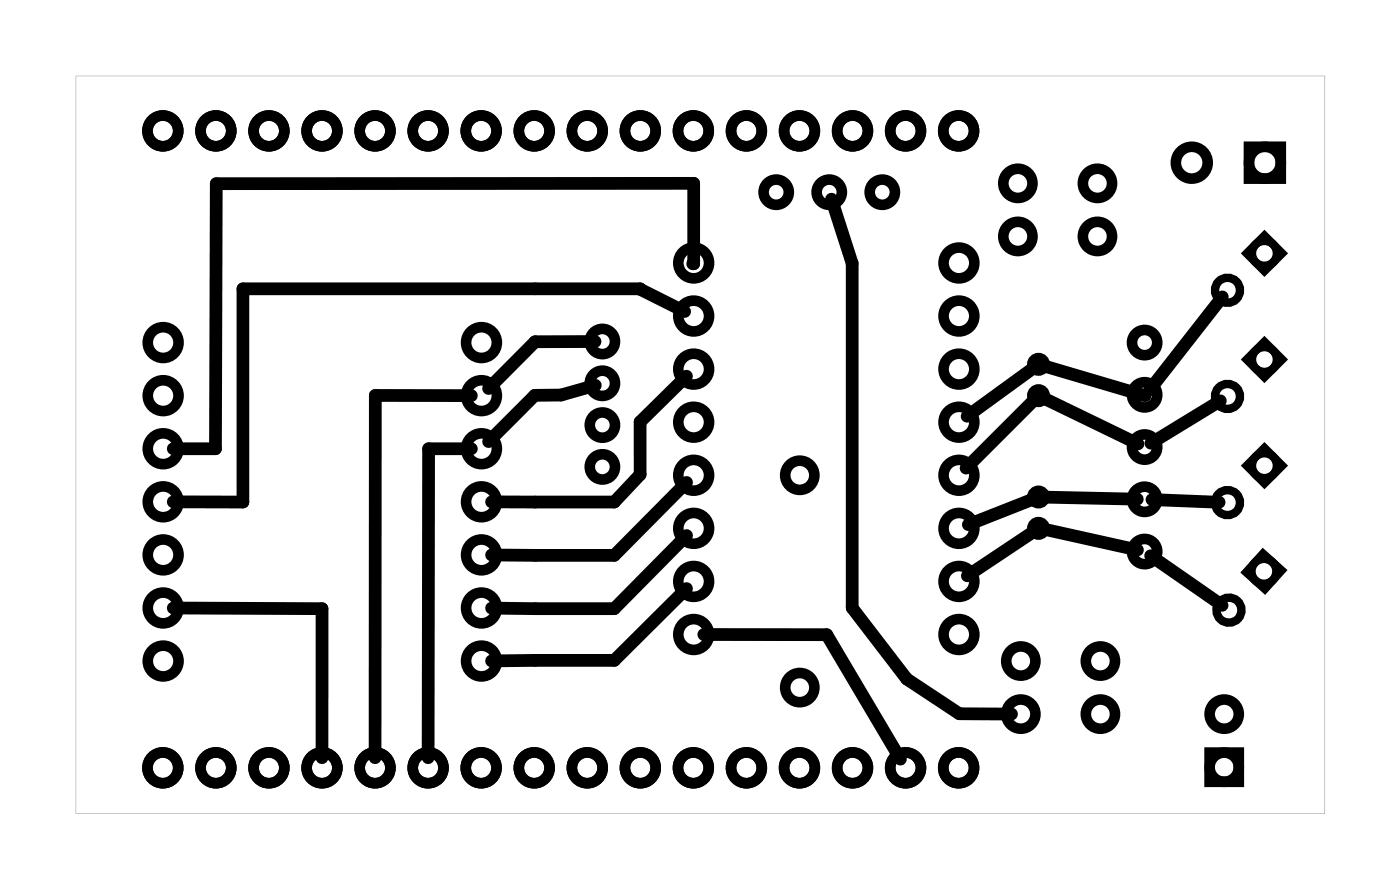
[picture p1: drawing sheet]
<svg xmlns="http://www.w3.org/2000/svg" width="67mm" height="43mm" viewBox="0 0 67 43" stroke-linecap="round" stroke-linejoin="round" font-family="sans-serif">
<g fill="#000">
<path d="M3.6 3.6v35.3h59.8v-35.3zM3.6 3.6h59.8v35.3h-59.8z"/>
<circle cx="33.2" cy="12.6" r=".3"/>
<circle cx="49.7" cy="25.3" r=".3"/>
</g>
<g fill="none" stroke="#000" stroke-width=".51">
<path d="M59.8 7h1.5v1.5h-1.5zM57.9 36h1.4v1.4h-1.4z"/>
<circle cx="7.8" cy="6.3" r=".74"/>
<circle cx="7.8" cy="16.4" r=".74"/>
<circle cx="7.8" cy="18.9" r=".74"/>
<circle cx="10.3" cy="6.3" r=".74"/>
<circle cx="12.9" cy="6.3" r=".74"/>
<circle cx="15.4" cy="6.3" r=".74"/>
<circle cx="18" cy="6.3" r=".74"/>
<circle cx="20.5" cy="6.3" r=".74"/>
<circle cx="23" cy="6.3" r=".74"/>
<circle cx="23.1" cy="16.4" r=".74"/>
<circle cx="23.1" cy="18.9" r=".74"/>
<circle cx="25.6" cy="6.3" r=".74"/>
<circle cx="28.1" cy="6.3" r=".74"/>
<circle cx="28.8" cy="18.3" r=".6"/>
<circle cx="28.8" cy="16.3" r=".6"/>
<circle cx="30.7" cy="6.3" r=".74"/>
<circle cx="33.2" cy="6.3" r=".74"/>
<circle cx="33.2" cy="17.7" r=".74"/>
<circle cx="33.2" cy="12.6" r=".74"/>
<circle cx="33.2" cy="15.1" r=".74"/>
<circle cx="35.7" cy="6.3" r=".74"/>
<circle cx="37.2" cy="9.2" r=".6"/>
<circle cx="38.3" cy="6.3" r=".74"/>
<circle cx="39.7" cy="9.2" r=".6"/>
<circle cx="40.8" cy="6.3" r=".74"/>
<circle cx="42.2" cy="9.2" r=".6"/>
<circle cx="43.4" cy="6.3" r=".74"/>
<circle cx="45.9" cy="6.3" r=".74"/>
<circle cx="45.9" cy="17.7" r=".74"/>
<circle cx="45.9" cy="12.6" r=".74"/>
<circle cx="45.9" cy="15.1" r=".74"/>
<circle cx="48.7" cy="11.3" r=".7"/>
<circle cx="48.7" cy="8.8" r=".7"/>
<circle cx="52.5" cy="11.3" r=".7"/>
<circle cx="52.5" cy="8.8" r=".7"/>
<circle cx="54.8" cy="16.4" r=".6"/>
<circle cx="54.8" cy="18.9" r=".6"/>
<circle cx="57.1" cy="7.8" r=".76"/>
<circle cx="60.6" cy="7.8" r=".76"/>
<circle cx="7.8" cy="36.7" r=".74"/>
<circle cx="7.8" cy="29.1" r=".74"/>
<circle cx="7.8" cy="31.6" r=".74"/>
<circle cx="7.8" cy="26.6" r=".74"/>
<circle cx="7.8" cy="21.5" r=".74"/>
<circle cx="7.8" cy="24" r=".74"/>
<circle cx="10.3" cy="36.7" r=".74"/>
<circle cx="12.9" cy="36.7" r=".74"/>
<circle cx="15.4" cy="36.7" r=".74"/>
<circle cx="18" cy="36.7" r=".74"/>
<circle cx="20.5" cy="36.7" r=".74"/>
<circle cx="23" cy="36.7" r=".74"/>
<circle cx="23.1" cy="29.1" r=".74"/>
<circle cx="23.1" cy="31.6" r=".74"/>
<circle cx="23.1" cy="26.6" r=".74"/>
<circle cx="23.1" cy="21.5" r=".74"/>
<circle cx="23.1" cy="24" r=".74"/>
<circle cx="25.6" cy="36.7" r=".74"/>
<circle cx="28.1" cy="36.7" r=".74"/>
<circle cx="28.8" cy="22.3" r=".6"/>
<circle cx="28.8" cy="20.3" r=".6"/>
<circle cx="30.7" cy="36.7" r=".74"/>
<circle cx="33.2" cy="36.7" r=".74"/>
<circle cx="33.2" cy="27.8" r=".74"/>
<circle cx="33.2" cy="25.3" r=".74"/>
<circle cx="33.2" cy="22.7" r=".74"/>
<circle cx="33.2" cy="30.4" r=".74"/>
<circle cx="33.2" cy="20.2" r=".74"/>
<circle cx="35.7" cy="36.7" r=".74"/>
<circle cx="38.3" cy="36.7" r=".74"/>
<circle cx="38.3" cy="32.9" r=".7"/>
<circle cx="38.3" cy="22.7" r=".7"/>
<circle cx="40.8" cy="36.7" r=".74"/>
<circle cx="43.4" cy="36.7" r=".74"/>
<circle cx="45.9" cy="36.7" r=".74"/>
<circle cx="45.9" cy="27.8" r=".74"/>
<circle cx="45.9" cy="25.3" r=".74"/>
<circle cx="45.9" cy="22.7" r=".74"/>
<circle cx="45.9" cy="30.4" r=".74"/>
<circle cx="45.9" cy="20.2" r=".74"/>
<circle cx="48.9" cy="34.2" r=".7"/>
<circle cx="48.9" cy="31.6" r=".7"/>
<circle cx="52.7" cy="34.2" r=".7"/>
<circle cx="52.7" cy="31.6" r=".7"/>
<circle cx="54.8" cy="26.4" r=".6"/>
<circle cx="54.8" cy="23.9" r=".6"/>
<circle cx="54.8" cy="21.4" r=".6"/>
<circle cx="58.6" cy="36.7" r=".7"/>
<circle cx="58.6" cy="34.2" r=".7"/>
</g>
<g fill="none" stroke="#000" stroke-width=".4">
<path d="M59.7 12.1l.8-.8 .9 .8-.9 .9zM59.7 17.2l.8-.8 .9 .8-.9 .9zM59.7 22.3l.8-.9 .9 .9-.9 .8zM60.5 26.5l.9 .8-.8 .9-.9-.8z"/>
<circle cx="58.8" cy="19" r=".6"/>
<circle cx="58.8" cy="13.9" r=".6"/>
<circle cx="60.5" cy="17.2" r=".6"/>
<circle cx="60.5" cy="12.1" r=".6"/>
<circle cx="58.8" cy="24.1" r=".6"/>
<circle cx="58.8" cy="29.2" r=".6"/>
<circle cx="60.5" cy="27.3" r=".6"/>
<circle cx="60.5" cy="22.3" r=".6"/>
</g>
<g fill="none" stroke="#000" stroke-width=".3">
<circle cx="49.7" cy="17.4" r=".4"/>
<circle cx="49.7" cy="18.9" r=".4"/>
<circle cx="49.7" cy="25.3" r=".4"/>
<circle cx="49.7" cy="23.8" r=".4"/>
</g>
<g fill="none" stroke="#000" stroke-width=".61">
<path d="M22.6 18.9h-4.6v17.4M28.5 16.3l-2.9 .1-2.2 2.2M28.5 18.4l-1.6 .5h-1.3l-2.2 2.2M30.6 13.8l2.2 1.1M30.6 13.8h.1M30.6 13.8h-19v10.2h-3.3M32.9 18l-2.3 2.2v2.5l-1.2 1.3h-5.9M33.2 12.6v-3.8h-22.8l-.1 12.7h-2M39.8 9.5l1 3.1v16.5l2.6 3.4 2.5 1.7h2.5M49.5 19.1l-3.2 3.3M49.7 17.4l-3.4 2.5M49.7 18.9l4.8 2.3"/>
<path d="M50 17.5l4.8 1.4M58.4 19.2l-3.3 2M58.5 14.2l-3.5 4.5M8.3 29.1h7.1v7.2M22.6 21.5h-2.1v14.8M32.9 28.2l-3.5 3.4h-5.9M32.9 23.1l-3.5 3.5h-5.9M32.9 25.6l-3.5 3.5h-5.9M33.7 30.4h5.9l3.5 5.9M49.5 25.4l-3.2 2.2M49.7 23.8l-3.3 1.3M49.7 25.3l4.8 1"/>
<path d="M50 23.8l4.5 .1M55.1 26.6l3.4 2.4M55.2 23.9l3.2 .1"/>
</g>
</svg>
